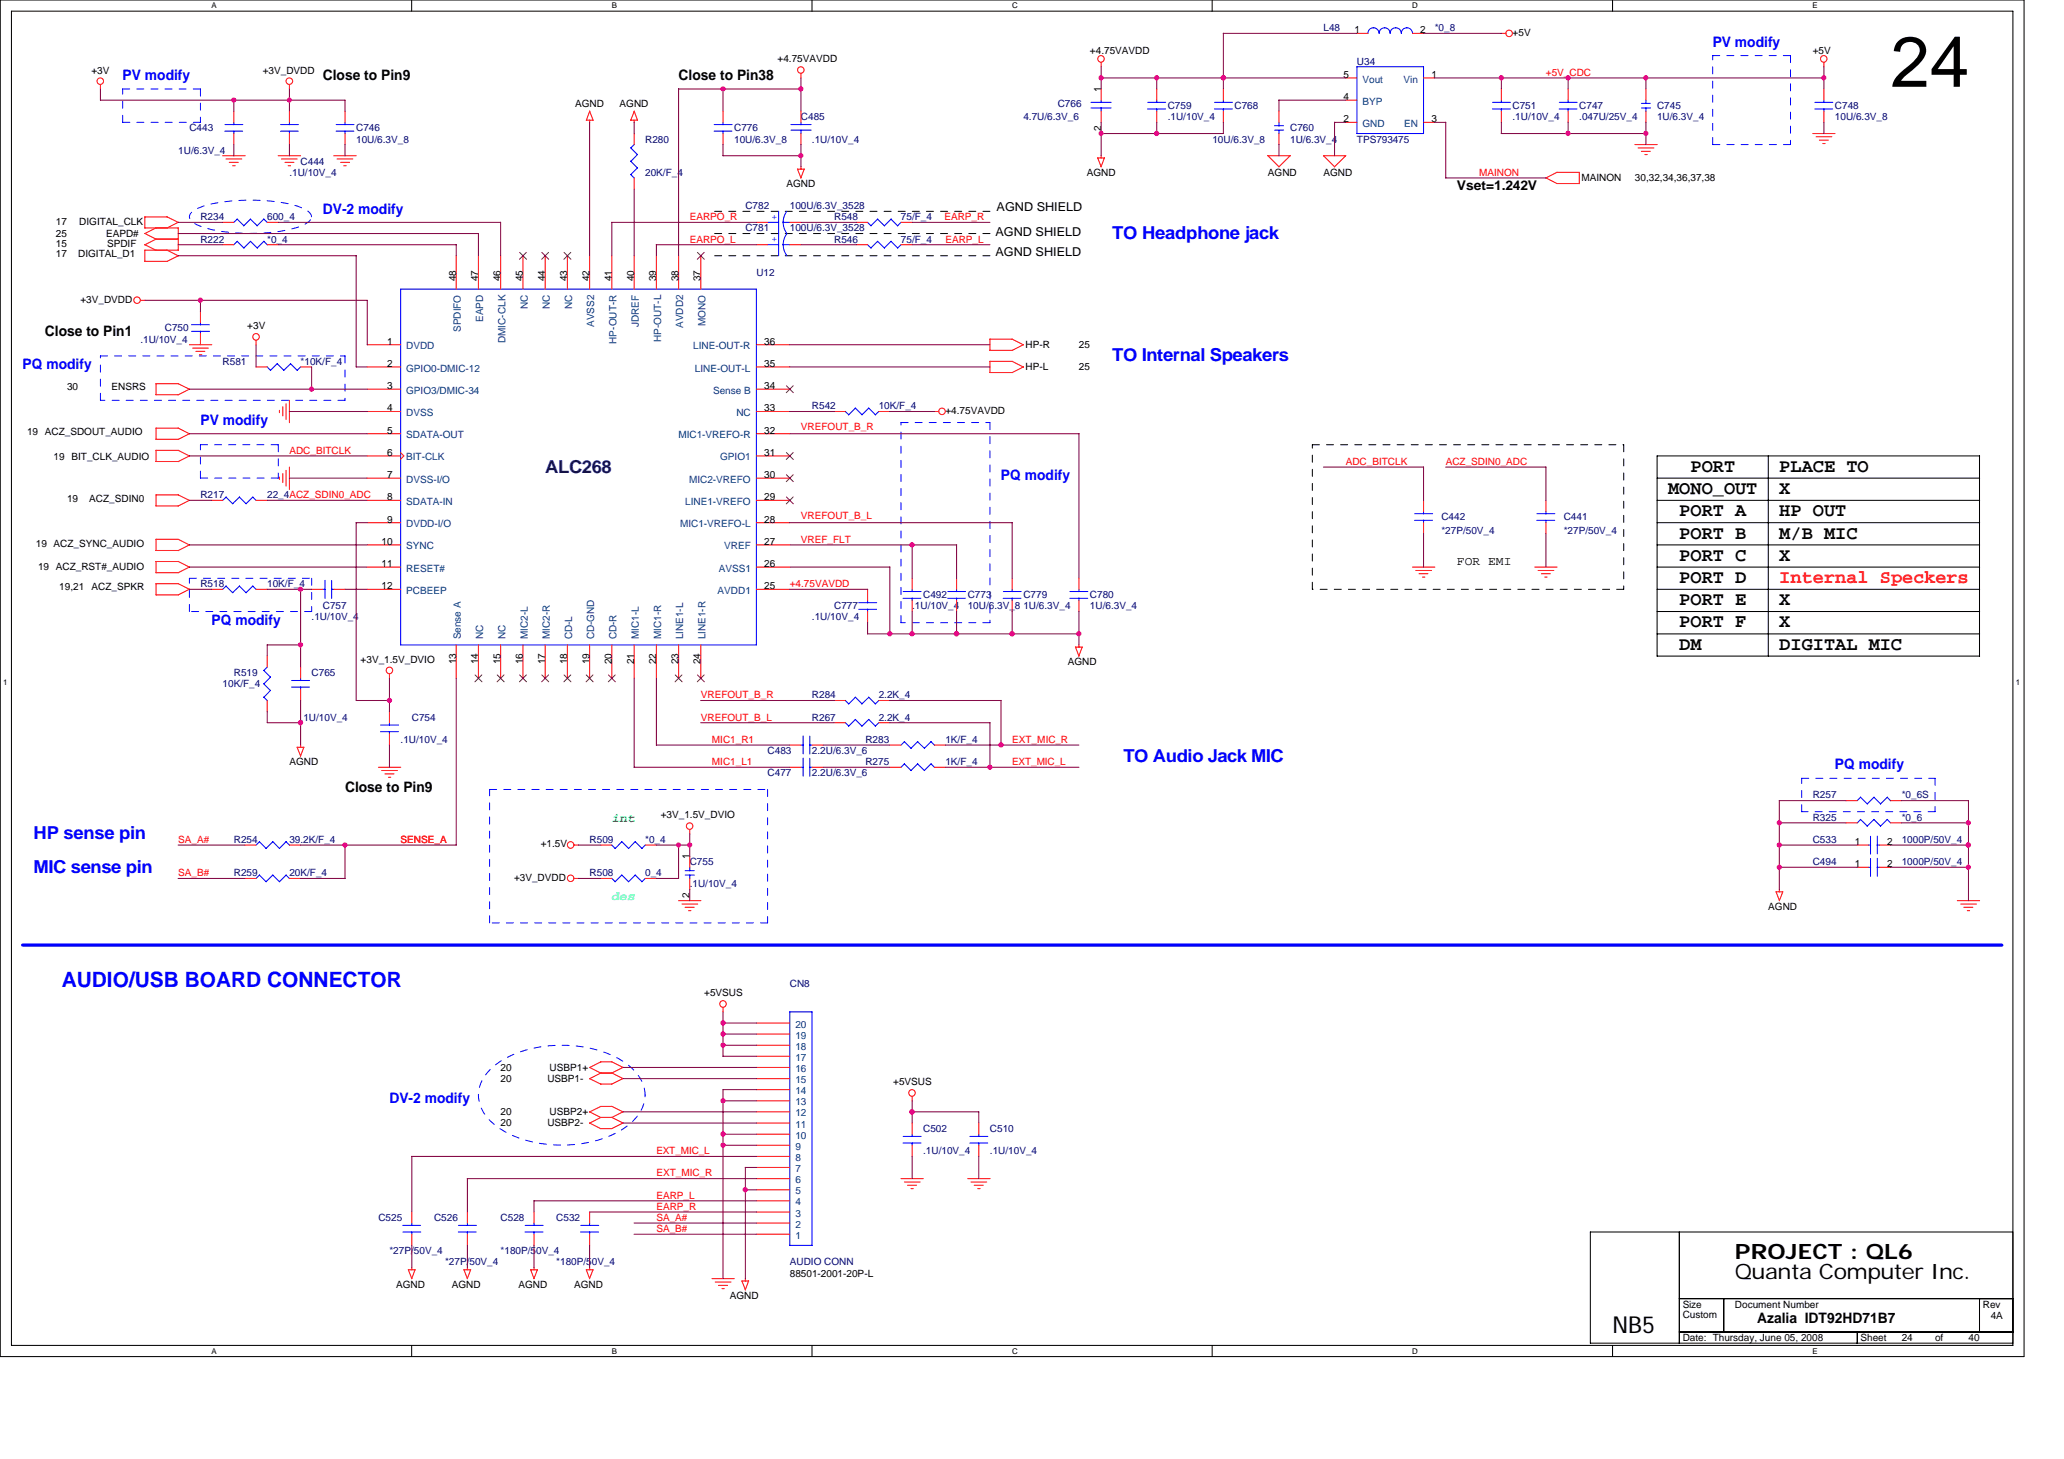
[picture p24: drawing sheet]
<svg xmlns="http://www.w3.org/2000/svg" width="297mm" height="210mm" viewBox="0 0 297 210" stroke-linecap="round" stroke-linejoin="round" font-family="sans-serif">
<defs><g id="words">
<text font-size="10.2" x="272.1" y="12.5">24</text>
<text font-size="3.4" x="232.1" y="191.8">NB5</text>
<text font-size="3" fill="#00f" x="8.9" y="142.1">AUDIO/USB BOARD CONNECTOR</text>
<g font-size="3">
<text x="249.7" y="184">Quanta Computer Inc.</text>
<text x="249.7" y="181.2">PROJECT : QL6</text>
</g>
<g font-size="2.7">
<text x="240.1" y="71.1">MONO_OUT</text>
<text x="243.3" y="67.9">PORT</text>
<text x="256.1" y="71.1">X</text>
<text x="256.1" y="67.9">PLACE TO</text>
<text x="241.7" y="74.3">PORT A</text>
<text x="241.7" y="77.5">PORT B</text>
<text x="256.1" y="77.5">M/B MIC</text>
<text x="256.1" y="74.3">HP OUT</text>
<text x="241.7" y="80.7">PORT C</text>
<text x="241.7" y="83.9">PORT D</text>
<text x="256.1" y="80.7">X</text>
<text x="241.7" y="87.1">PORT E</text>
<text x="256.1" y="87.1">X</text>
<text x="241.7" y="90.3">PORT F</text>
<text x="241.7" y="93.5">DM</text>
<text x="256.1" y="93.5">DIGITAL MIC</text>
<text x="256.1" y="90.3">X</text>
</g>
<text font-size="2.7" fill="#f00" x="256.1" y="83.9">Internal Speckers</text>
<g font-size="2.6" fill="#00f">
<text x="160.1" y="34.4">TO Headphone jack</text>
<text x="160.1" y="52">TO Internal Speakers</text>
<text x="161.7" y="109.6">TO Audio Jack MIC</text>
<text x="4.8" y="120.8">HP sense pin</text>
<text x="4.8" y="125.6">MIC sense pin</text>
</g>
<text font-size="2.6" fill="#000080" x="78.5" y="68">ALC268</text>
<g font-size="2.1" fill="#00f">
<text x="17.6" y="11.5">PV modify</text>
<text x="246.5" y="6.7">PV modify</text>
<text x="46.5" y="30.7">DV-2 modify</text>
<text x="3.3" y="53.1">PQ modify</text>
<text x="28.8" y="61.2">PV modify</text>
<text x="144.1" y="69.2">PQ modify</text>
<text x="30.5" y="89.9">PQ modify</text>
<text x="264.1" y="110.7">PQ modify</text>
<text x="56" y="158.7">DV-2 modify</text>
</g>
<g font-size="2.1">
<text x="46.5" y="11.5">Close to Pin9</text>
<text x="97.7" y="11.5">Close to Pin38</text>
<text x="6.5" y="48.3">Close to Pin1</text>
<text x="49.7" y="113.9">Close to Pin9</text>
<text x="252.9" y="190.4">Azalia IDT92HD71B7</text>
</g>
<text font-size="1.9" x="209.7" y="27.4">Vset=1.242V</text>
<g font-size="1.8">
<text x="143.3" y="33.9">AGND SHIELD</text>
<text x="143.4" y="30.4">AGND SHIELD</text>
<text x="143.3" y="36.8">AGND SHIELD</text>
<text x="209.7" y="81.4">FOR EMI</text>
</g>
<text font-size="1.8" fill="#0f0" x="88" y="118.3">int</text>
<text font-size="1.8" fill="#0ff" x="88" y="129.5">des</text>
<g font-size="1.4" fill="#000080">
<text x="190.5" y="4.5">L48</text>
<text x="206.5" y="4.5">*0_8</text>
<text x="195.3" y="9.3">U34</text>
<text x="115.3" y="17.3">C485</text>
<text x="147.3" y="17.3">4.7U/6.3V_6</text>
<text x="152.2" y="15.4">C766</text>
<text x="168.1" y="15.7">C759</text>
<text x="168.1" y="17.3">.1U/10V_4</text>
<text x="177.7" y="15.7">C768</text>
<text x="217.7" y="15.7">C751</text>
<text x="217.7" y="17.3">.1U/10V_4</text>
<text x="227.3" y="15.7">C747</text>
<text x="227.3" y="17.3">.047U/25V_4</text>
<text x="238.5" y="15.7">C745</text>
<text x="238.5" y="17.3">1U/6.3V_4</text>
<text x="264.1" y="15.7">C748</text>
<text x="264.1" y="17.3">10U/6.3V_8</text>
<text x="25.7" y="22.1">1U/6.3V_4</text>
<text x="27.3" y="18.9">C443</text>
<text x="43.3" y="23.7">C444</text>
<text x="51.3" y="18.9">C746</text>
<text x="51.3" y="20.5">10U/6.3V_8</text>
<text x="92.9" y="20.5">R280</text>
<text x="105.7" y="18.9">C776</text>
<text x="105.7" y="20.5">10U/6.3V_8</text>
<text x="116.9" y="20.5">.1U/10V_4</text>
<text x="174.5" y="20.5">10U/6.3V_8</text>
<text x="185.7" y="18.9">C760</text>
<text x="185.7" y="20.5">1U/6.3V_4</text>
<text x="195.3" y="20.5">TPS793475</text>
<text x="41.7" y="25.3">.1U/10V_4</text>
<text x="92.9" y="25.3">20K/F_4</text>
<text x="28.8" y="31.7">R234</text>
<text x="28.8" y="34.9">R222</text>
<text x="38.5" y="31.7">600_4</text>
<text x="38.5" y="34.9">*0_4</text>
<text x="107.3" y="33.3">C781</text>
<text x="107.3" y="30.1">C782</text>
<text x="113.7" y="33.3">100U/6.3V_3528</text>
<text x="113.7" y="30.1">100U/6.3V_3528</text>
<text x="120.1" y="31.7">R548</text>
<text x="120.1" y="34.9">R546</text>
<text x="129.7" y="31.7">75/F_4</text>
<text x="129.7" y="34.9">75/F_4</text>
<text x="108.9" y="39.7">U12</text>
<text x="23.7" y="47.7">C750</text>
<text x="20.2" y="49.3">.1U/10V_4</text>
<text x="32" y="52.5">R581</text>
<text x="43.3" y="52.5">*10K/F_4</text>
<text x="116.9" y="58.9">R542</text>
<text x="126.5" y="58.9">10K/F_4</text>
<text x="28.8" y="71.7">R217</text>
<text x="38.5" y="71.7">22_4ACZ_SDIN0_ADC</text>
<text x="207.4" y="74.9">C442</text>
<text x="207.4" y="76.8">*27P/50V_4</text>
<text x="225" y="74.9">C441</text>
<text x="225" y="76.8">*27P/50V_4</text>
<text x="28.8" y="84.5">R518</text>
<text x="38.5" y="84.5">10K/F_4</text>
<text x="44.8" y="89.3">.1U/10V_4</text>
<text x="46.5" y="87.7">C757</text>
<text x="116.9" y="89.3">.1U/10V_4</text>
<text x="120.1" y="87.7">C777</text>
<text x="131.3" y="87.7">.1U/10V_4</text>
<text x="132.9" y="86.1">C492</text>
<text x="139.3" y="86.1">C773</text>
<text x="139.3" y="87.7">10U/6.3V_8</text>
<text x="147.3" y="86.1">C779</text>
<text x="147.3" y="87.7">1U/6.3V_4</text>
<text x="156.9" y="86.1">C780</text>
<text x="156.9" y="87.7">1U/6.3V_4</text>
<text x="32" y="98.9">10K/F_4</text>
<text x="33.7" y="97.3">R519</text>
<text x="44.8" y="97.3">C765</text>
<text x="116.9" y="100.5">R284</text>
<text x="126.5" y="100.5">2.2K_4</text>
<text x="43.3" y="103.7">.1U/10V_4</text>
<text x="57.7" y="106.9">.1U/10V_4</text>
<text x="59.3" y="103.7">C754</text>
<text x="116.9" y="103.7">R267</text>
<text x="124.5" y="106.9">R283</text>
<text x="126.5" y="103.7">2.2K_4</text>
<text x="136.1" y="106.9">1K/F_4</text>
<text x="110.5" y="108.5">C483</text>
<text x="110.5" y="111.7">C477</text>
<text x="116.9" y="108.5">2.2U/6.3V_6</text>
<text x="116.9" y="111.7">2.2U/6.3V_6</text>
<text x="124.5" y="110.1">R275</text>
<text x="136.1" y="110.1">1K/F_4</text>
<text x="260.9" y="118.1">R325</text>
<text x="260.9" y="114.9">R257</text>
<text x="273.7" y="118.1">*0_6</text>
<text x="273.7" y="114.9">*0_6S</text>
<text x="33.7" y="121.3">R254</text>
<text x="41.7" y="121.3">39.2K/F_4</text>
<text x="84.9" y="121.3">R509</text>
<text x="92.9" y="121.3">*0_4</text>
<text x="99.3" y="124.5">C755</text>
<text x="260.9" y="121.3">C533</text>
<text x="260.9" y="124.5">C494</text>
<text x="273.7" y="121.3">1000P/50V_4</text>
<text x="273.7" y="124.5">1000P/50V_4</text>
<text x="33.7" y="126.1">R259</text>
<text x="41.7" y="126.1">20K/F_4</text>
<text x="84.9" y="126.1">R508</text>
<text x="92.9" y="126.1">0_4</text>
<text x="99.3" y="127.7">.1U/10V_4</text>
<text x="113.7" y="142.1">CN8</text>
<text x="132.9" y="162.9">C502</text>
<text x="132.9" y="166.1">.1U/10V_4</text>
<text x="142.5" y="162.9">C510</text>
<text x="142.5" y="166.1">.1U/10V_4</text>
<text x="54.5" y="175.7">C525</text>
<text x="62.5" y="175.7">C526</text>
<text x="72" y="175.7">C528</text>
<text x="80" y="175.7">C532</text>
<text x="56" y="180.5">*27P/50V_4</text>
<text x="64" y="182.1">*27P/50V_4</text>
<text x="72" y="180.5">*180P/50V_4</text>
<text x="80" y="182.1">*180P/50V_4</text>
<text x="113.7" y="182.1">AUDIO CONN</text>
</g>
<g font-size="1.4">
<text x="194.9" y="4.8">1</text>
<text x="204.4" y="4.8">2</text>
<text x="217.7" y="5.1">+5V</text>
<text x="13.2" y="10.6">+3V</text>
<text x="37.8" y="10.6">+3V_DVDD</text>
<text x="111.9" y="9">+4.75VAVDD</text>
<text x="156.9" y="7.7">+4.75VAVDD</text>
<text x="193.4" y="11.2">5</text>
<text x="206" y="11.2">1</text>
<text x="260.9" y="7.7">+5V</text>
<text x="82.8" y="15.4">AGND</text>
<text x="89.2" y="15.4">AGND</text>
<text x="158.5" y="13.3" transform="rotate(-90 158.5 13.3)">1</text>
<text x="193.4" y="14.4">4</text>
<text x="193.4" y="17.6">2</text>
<text x="206" y="17.6">3</text>
<text x="158.5" y="18.8" transform="rotate(-90 158.5 18.8)">2</text>
<text x="113.2" y="26.9">AGND</text>
<text x="156.4" y="25.3">AGND</text>
<text x="182.5" y="25.3">AGND</text>
<text x="190.5" y="25.3">AGND</text>
<text x="227.6" y="26.1">MAINON</text>
<text x="235.3" y="26.1">30,32,34,36,37,38</text>
<text x="8" y="35.5">15</text>
<text x="8" y="34.1">25</text>
<text x="8" y="32.3">17</text>
<text x="11.4" y="32.3">DIGITAL_CLK</text>
<text x="15.3" y="34.1">EAPD#</text>
<text x="15.4" y="35.5">SPDIF</text>
<text x="8" y="37">17</text>
<text x="11.3" y="37">DIGITAL_D1</text>
<text x="65.6" y="40.5" transform="rotate(-90 65.6 40.5)">48</text>
<text x="68.8" y="40.5" transform="rotate(-90 68.8 40.5)">47</text>
<text x="72" y="40.5" transform="rotate(-90 72 40.5)">46</text>
<text x="75.2" y="40.5" transform="rotate(-90 75.2 40.5)">45</text>
<text x="78.4" y="40.5" transform="rotate(-90 78.4 40.5)">44</text>
<text x="81.6" y="40.5" transform="rotate(-90 81.6 40.5)">43</text>
<text x="84.8" y="40.5" transform="rotate(-90 84.8 40.5)">42</text>
<text x="88" y="40.5" transform="rotate(-90 88 40.5)">41</text>
<text x="91.2" y="40.5" transform="rotate(-90 91.2 40.5)">40</text>
<text x="94.4" y="40.5" transform="rotate(-90 94.4 40.5)">39</text>
<text x="97.6" y="40.5" transform="rotate(-90 97.6 40.5)">38</text>
<text x="100.8" y="40.5" transform="rotate(-90 100.8 40.5)">37</text>
<text x="11.6" y="43.5">+3V_DVDD</text>
<text x="35.6" y="47.4">+3V</text>
<text x="55.7" y="49.6">1</text>
<text x="55.7" y="52.8">2</text>
<text x="110" y="52.8">35</text>
<text x="110" y="49.6">36</text>
<text x="147.6" y="50.1">HP-R</text>
<text x="147.6" y="53.3">HP-L</text>
<text x="155.3" y="50.1">25</text>
<text x="155.3" y="53.3">25</text>
<text x="9.6" y="56.2">30</text>
<text x="16" y="56.2">ENSRS</text>
<text x="55.7" y="56">3</text>
<text x="55.7" y="59.2">4</text>
<text x="110" y="59.2">33</text>
<text x="110" y="56">34</text>
<text x="136.1" y="59.5">+4.75VAVDD</text>
<text x="3.9" y="62.6">19 ACZ_SDOUT_AUDIO</text>
<text x="55.7" y="62.4">5</text>
<text x="55.7" y="65.6">6</text>
<text x="110" y="65.6">31</text>
<text x="110" y="62.4">32</text>
<text x="7.7" y="66.3">19 BIT_CLK_AUDIO</text>
<text x="55.7" y="68.8">7</text>
<text x="55.7" y="72">8</text>
<text x="110" y="72">29</text>
<text x="110" y="68.8">30</text>
<text x="9.6" y="72.2">19</text>
<text x="12.8" y="72.2">ACZ_SDIN0</text>
<text x="55.7" y="75.2">9</text>
<text x="110" y="75.2">28</text>
<text x="5.2" y="78.7">19 ACZ_SYNC_AUDIO</text>
<text x="5.5" y="82.1">19 ACZ_RST#_AUDIO</text>
<text x="54.9" y="78.4">10</text>
<text x="54.9" y="81.6">11</text>
<text x="110" y="81.6">26</text>
<text x="110" y="78.4">27</text>
<text x="8.5" y="85">19,21</text>
<text x="13.2" y="85">ACZ_SPKR</text>
<text x="54.9" y="84.8">12</text>
<text x="110" y="84.8">25</text>
<text x="51.9" y="95.4">+3V_1.5V_DVIO</text>
<text x="65.6" y="95.6" transform="rotate(-90 65.6 95.6)">13</text>
<text x="68.8" y="95.6" transform="rotate(-90 68.8 95.6)">14</text>
<text x="72" y="95.6" transform="rotate(-90 72 95.6)">15</text>
<text x="75.2" y="95.6" transform="rotate(-90 75.2 95.6)">16</text>
<text x="78.4" y="95.6" transform="rotate(-90 78.4 95.6)">17</text>
<text x="81.6" y="95.6" transform="rotate(-90 81.6 95.6)">18</text>
<text x="84.8" y="95.6" transform="rotate(-90 84.8 95.6)">19</text>
<text x="88" y="95.6" transform="rotate(-90 88 95.6)">20</text>
<text x="91.2" y="95.6" transform="rotate(-90 91.2 95.6)">21</text>
<text x="94.4" y="95.6" transform="rotate(-90 94.4 95.6)">22</text>
<text x="97.6" y="95.6" transform="rotate(-90 97.6 95.6)">23</text>
<text x="100.8" y="95.6" transform="rotate(-90 100.8 95.6)">24</text>
<text x="153.7" y="95.7">AGND</text>
<text x="41.7" y="110.1">AGND</text>
<text x="95.1" y="117.8">+3V_1.5V_DVIO</text>
<text x="77.8" y="122">+1.5V</text>
<text x="99.2" y="123.7" transform="rotate(-90 99.2 123.7)">1</text>
<text x="267" y="121.6">1</text>
<text x="267" y="124.8">1</text>
<text x="271.6" y="121.6">2</text>
<text x="271.6" y="124.8">2</text>
<text x="74" y="126.7">+3V_DVDD</text>
<text x="99.2" y="129.2" transform="rotate(-90 99.2 129.2)">2</text>
<text x="254.5" y="130.9">AGND</text>
<text x="101.3" y="143.4">+5VSUS</text>
<text x="72" y="155.7">20</text>
<text x="72" y="154.1">20</text>
<text x="78.8" y="155.7">USBP1-</text>
<text x="79.1" y="154.1">USBP1+</text>
<text x="72" y="160.5">20</text>
<text x="79.1" y="160.5">USBP2+</text>
<text x="128.5" y="156.2">+5VSUS</text>
<text x="72" y="162.1">20</text>
<text x="78.8" y="162.1">USBP2-</text>
<text x="57" y="185.3">AGND</text>
<text x="65" y="185.3">AGND</text>
<text x="74.6" y="185.3">AGND</text>
<text x="82.6" y="185.3">AGND</text>
<text x="113.7" y="183.7">88501-2001-20P-L</text>
<text x="105" y="186.9">AGND</text>
<text x="242.2" y="189.7">Custom</text>
<text x="242.2" y="188.2">Size</text>
<text x="249.7" y="188.2">Document Number</text>
<text x="285.4" y="188.2">Rev</text>
<text x="286.5" y="189.8">4A</text>
<text x="242.2" y="193">Date: Thursday, June 05, 2008</text>
<text x="267.8" y="193">Sheet</text>
<text x="273.7" y="193">24</text>
<text x="278.5" y="193">of</text>
<text x="283.3" y="193">40</text>
</g>
<g font-size="1.4" fill="#004080">
<text x="196.1" y="11.9">Vout</text>
<text x="202" y="11.9">Vin</text>
<text x="196.1" y="15.1">BYP</text>
<text x="196.1" y="18.3">GND</text>
<text x="202.1" y="18.3">EN</text>
<text x="66.3" y="47.8" transform="rotate(-90 66.3 47.8)">SPDIFO</text>
<text x="69.5" y="46.3" transform="rotate(-90 69.5 46.3)">EAPD</text>
<text x="75.9" y="44.5" transform="rotate(-90 75.9 44.5)">NC</text>
<text x="79.1" y="44.5" transform="rotate(-90 79.1 44.5)">NC</text>
<text x="82.3" y="44.5" transform="rotate(-90 82.3 44.5)">NC</text>
<text x="85.5" y="47" transform="rotate(-90 85.5 47)">AVSS2</text>
<text x="91.9" y="47.1" transform="rotate(-90 91.9 47.1)">JDREF</text>
<text x="98.3" y="47.2" transform="rotate(-90 98.3 47.2)">AVDD2</text>
<text x="101.5" y="46.9" transform="rotate(-90 101.5 46.9)">MONO</text>
<text x="58.5" y="50.3">DVDD</text>
<text x="58.5" y="53.5">GPIO0-DMIC-12</text>
<text x="72.7" y="49.4" transform="rotate(-90 72.7 49.4)">DMIC-CLK</text>
<text x="88.7" y="49.5" transform="rotate(-90 88.7 49.5)">HP-OUT-R</text>
<text x="95.1" y="49.2" transform="rotate(-90 95.1 49.2)">HP-OUT-L</text>
<text x="99.8" y="50.3">LINE-OUT-R</text>
<text x="100" y="53.5">LINE-OUT-L</text>
<text x="58.5" y="56.7">GPIO3/DMIC-34</text>
<text x="58.5" y="59.9">DVSS</text>
<text x="102.6" y="56.7">Sense B</text>
<text x="106" y="59.9">NC</text>
<text x="58.5" y="63.1">SDATA-OUT</text>
<text x="97.6" y="63.1">MIC1-VREFO-R</text>
<text x="58.5" y="66.3">BIT-CLK</text>
<text x="58.5" y="69.5">DVSS-I/O</text>
<text x="99.2" y="69.5">MIC2-VREFO</text>
<text x="103.6" y="66.3">GPIO1</text>
<text x="58.5" y="72.7">SDATA-IN</text>
<text x="58.5" y="75.9">DVDD-I/O</text>
<text x="97.9" y="75.9">MIC1-VREFO-L</text>
<text x="98.6" y="72.7">LINE1-VREFO</text>
<text x="58.5" y="79.1">SYNC</text>
<text x="58.5" y="82.3">RESET#</text>
<text x="103.4" y="82.3">AVSS1</text>
<text x="104.2" y="79.1">VREF</text>
<text x="58.5" y="85.5">PCBEEP</text>
<text x="103.3" y="85.5">AVDD1</text>
<text x="66.3" y="92" transform="rotate(-90 66.3 92)">Sense A</text>
<text x="69.5" y="92" transform="rotate(-90 69.5 92)">NC</text>
<text x="72.7" y="92" transform="rotate(-90 72.7 92)">NC</text>
<text x="75.9" y="92" transform="rotate(-90 75.9 92)">MIC2-L</text>
<text x="79.1" y="92" transform="rotate(-90 79.1 92)">MIC2-R</text>
<text x="82.3" y="92" transform="rotate(-90 82.3 92)">CD-L</text>
<text x="85.5" y="92" transform="rotate(-90 85.5 92)">CD-GND</text>
<text x="88.7" y="92" transform="rotate(-90 88.7 92)">CD-R</text>
<text x="91.9" y="92" transform="rotate(-90 91.9 92)">MIC1-L</text>
<text x="95.1" y="92" transform="rotate(-90 95.1 92)">MIC1-R</text>
<text x="98.3" y="92" transform="rotate(-90 98.3 92)">LINE1-L</text>
<text x="101.5" y="92" transform="rotate(-90 101.5 92)">LINE1-R</text>
<text x="114.5" y="149.5">19</text>
<text x="114.5" y="147.9">20</text>
<text x="114.5" y="155.9">15</text>
<text x="114.5" y="154.3">16</text>
<text x="114.5" y="152.7">17</text>
<text x="114.5" y="151.1">18</text>
<text x="114.5" y="160.7">12</text>
<text x="114.5" y="159.1">13</text>
<text x="114.5" y="157.5">14</text>
<text x="114.5" y="167.1">8</text>
<text x="114.5" y="165.5">9</text>
<text x="114.5" y="163.9">10</text>
<text x="114.5" y="162.3">11</text>
<text x="114.5" y="173.5">4</text>
<text x="114.5" y="171.9">5</text>
<text x="114.5" y="170.3">6</text>
<text x="114.5" y="168.7">7</text>
<text x="114.5" y="178.3">1</text>
<text x="114.5" y="176.7">2</text>
<text x="114.5" y="175.1">3</text>
</g>
<g font-size="1.4" fill="#f00">
<text x="222.5" y="10.9">+5V_CDC</text>
<text x="212.9" y="25.3">MAINON</text>
<text x="99.3" y="34.9">EARPO_L</text>
<text x="99.3" y="31.7">EARPO_R</text>
<text x="135.9" y="31.7">EARP_R</text>
<text x="136.1" y="34.9">EARP_L</text>
<text x="41.7" y="65.3">ADC_BITCLK</text>
<text x="115.3" y="62">VREFOUT_B_R</text>
<text x="193.7" y="66.9">ADC_BITCLK</text>
<text x="208.1" y="66.9">ACZ_SDIN0_ADC</text>
<text x="115.3" y="74.7">VREFOUT_B_L</text>
<text x="115.3" y="78.1">VREF_FLT</text>
<text x="113.7" y="84.5">+4.75VAVDD</text>
<text x="100.9" y="100.5">VREFOUT_B_R</text>
<text x="100.9" y="103.7">VREFOUT_B_L</text>
<text x="102.5" y="106.9">MIC1_R1</text>
<text x="145.7" y="106.9">EXT_MIC_R</text>
<text x="102.5" y="110.1">MIC1_L1</text>
<text x="145.7" y="110.1">EXT_MIC_L</text>
<text x="25.6" y="121.3">SA_A#</text>
<text x="57.7" y="121.3">SENSE_A</text>
<text x="25.6" y="126.1">SA_B#</text>
<text x="94.5" y="166.1">EXT_MIC_L</text>
<text x="94.5" y="169.3">EXT_MIC_R</text>
<text x="94.5" y="172.5">EARP_L</text>
<text x="94.5" y="177.3">SA_B#</text>
<text x="94.5" y="175.7">SA_A#</text>
<text x="94.5" y="174.1">EARP_R</text>
</g>
<g font-size="1.4" fill="#00f">
<text x="111.8" y="34.9" transform="rotate(-90 111.8 34.9)">+</text>
<text x="111.8" y="31.7" transform="rotate(-90 111.8 31.7)">+</text>
</g>
<g font-size="1.1">
<text x="30.4" y="1.2">A</text>
<text x="88" y="1.2">B</text>
<text x="145.6" y="1.2">C</text>
<text x="203.2" y="1.2">D</text>
<text x="260.9" y="1.2">E</text>
<text x=".4" y="98.6">1</text>
<text x="290.1" y="98.6">1</text>
<text x="30.4" y="194.8">A</text>
<text x="88" y="194.8">B</text>
<text x="145.6" y="194.8">C</text>
<text x="203.2" y="194.8">D</text>
<text x="260.9" y="194.8">E</text>
</g>
</g></defs>
<path d="M0 0h291.3v195.2h-291.3zM1.6 1.6h288.1v192h-288.1z" fill="none" stroke="#000" stroke-width=".15"/>
<g fill="#fff">
<path d="M30.4 .2h.8v1.2h-.8z"/>
<path d="M30.4 193.8h.8v1.3h-.8z"/>
</g>
<path d="M59.2 0v1.6M59.2 193.6v1.6" fill="none" stroke="#000" stroke-width=".15"/>
<g fill="#fff">
<path d="M88 .2h.8v1.2h-.8z"/>
<path d="M88 193.8h.8v1.3h-.8z"/>
</g>
<path d="M116.9 0v1.6M116.9 193.6v1.6" fill="none" stroke="#000" stroke-width=".15"/>
<g fill="#fff">
<path d="M145.6 .2h.8v1.2h-.8z"/>
<path d="M145.6 193.8h.8v1.3h-.8z"/>
</g>
<path d="M174.5 0v1.6M174.5 193.6v1.6" fill="none" stroke="#000" stroke-width=".15"/>
<g fill="#fff">
<path d="M203.2 .2h.8v1.2h-.8z"/>
<path d="M203.2 193.8h.8v1.3h-.8z"/>
</g>
<path d="M232.1 0v1.6M232.1 193.6v1.6" fill="none" stroke="#000" stroke-width=".15"/>
<g fill="#fff">
<path d="M260.9 .2h.7v1.2h-.7z"/>
<path d="M260.9 193.8h.7v1.3h-.7z"/>
<path d="M.4 97.6h.7v1.3h-.7z"/>
<path d="M290.1 97.6h.6v1.3h-.6z"/>
</g>
<path d="M3.3 136h284.8" fill="none" stroke="#00f" stroke-width=".47"/>
<g fill="none" stroke="#000" stroke-width=".15">
<path d="M238.5 75.2h46.4M238.5 72h46.4M238.5 68.8h46.4M238.5 78.4h46.4M254.5 65.6v28.8M284.9 65.6v28.8M284.9 65.6h-46.4v28.8M238.5 84.8h46.4M238.5 81.6h46.4M238.5 94.4h46.4M238.5 88h46.4M238.5 91.2h46.4"/>
<path d="M228.9 177.3h60.8v16h-60.8zM241.7 177.3v16M241.7 186.9h48M241.7 191.7h48M248.1 186.9v4.8M267.3 191.7v1.6M284.9 186.9v4.8"/>
</g>
<path d="M142.5 36.8h-40.1M142.5 33.6h-40.1M142.5 30.4h-40.1M188.9 64h44.8M233.7 64v20.8M188.9 84.8v-20.8M233.7 84.8h-44.8" fill="none" stroke="#000" stroke-width=".14" stroke-dasharray="1 1 1 1 1 1 1 1"/>
<g fill="none" stroke="#00f" stroke-width=".14" stroke-dasharray="1 1 1 1 1 1 1 1">
<path d="M17.6 12.8h11.2M17.6 17.6v-4.8M28.8 12.8v4.8M28.8 17.6h-11.2M246.5 8h11.2M257.7 8v12.8M27.7 30.4a11.7 11.7 0 0 1 5.6-1.5 25.5 25.5 0 0 1 9.8 .9 2.1 2.1 0 0 1 1.7 1.4 2.11 2.11 0 0 1-1.7 1.4 26.1 26.1 0 0 1-14.2 0 2.1 2.1 0 0 1-1.6-1.4l.1-.4zM246.5 20.8v-12.8M257.7 20.8h-11.2M14.5 51.2h35.2M14.5 57.6v-6.4M49.7 51.2v6.4"/>
<path d="M49.7 57.6h-35.2M28.8 64h11.2M28.8 68.8v-4.8M40 64v4.8M40 68.8h-11.2M129.7 60.8h12.8M142.5 60.8v28.8M27.3 83.2h17.5M27.3 88v-4.8M44.8 83.2v4.8M44.8 88h-17.5M129.7 89.6v-28.8"/>
<path d="M142.5 89.6h-12.8M70.5 113.6h40M110.5 113.6v19.2M259.3 112h19.2M259.3 116.8v-4.8M278.5 112v4.8M278.5 116.8h-19.2M70.5 132.8v-19.2M110.5 132.8h-40M70.3 154.2a13.7 13.7 0 0 1 9-3.7 17 17 0 0 1 10.5 2.3 5.9 5.9 0 0 1 3 4.8 6 6 0 0 1-3 4.8 17.9 17.9 0 0 1-14.6 1.6 10.2 10.2 0 0 1-5.5-3.8 4.7 4.7 0 0 1 .6-6z"/>
</g>
<g fill="none" stroke="#f00" stroke-width=".15">
<path d="M14.5 12.2v.6M33.7 16v1.6M33.7 19.2v1.6M41.7 12.2v.6M41.7 16v1.6M41.7 19.2v1.6M49.7 16v1.6M49.7 19.2v1.6M84.4 17.3h.9M84.9 16l.5 1.3M84.9 17.3v.3M84.9 16l-.5 1.3"/>
<path d="M91.3 17.3v.3M91.3 19.2v1.6M91.3 16l-.5 1.3h.9l-.4-1.3M104.1 16v1.6M104.1 19.2v1.6M115.3 10.6v.6M115.3 16v1.6M115.3 19.2v1.6M158.5 9v.6M158.5 12.8v1.6M158.5 16v1.6M166.5 12.8v1.6"/>
<path d="M166.5 16v1.6M176.1 12.8v1.6M176.1 16v1.6M184.1 16v1.6M184.1 19.2v1.6M193.7 11.2h1.6M193.7 14.4h1.6M193.7 17.6h1.6M195.3 4.8h1.6M203.3 4.8h1.6M204.9 11.2h1.6M204.9 17.6h1.6"/>
<path d="M216 4.8h.7M216.1 12.8v1.6M216.1 16v1.6M225.7 12.8v1.6M225.7 16v1.6M236.9 12.8v1.6M236.9 16v1.6M260.9 19.2h3.2M261.4 19.7h2.2M262.5 9v.6M262.5 12.8v1.6M262.5 16v1.6"/>
<path d="M20.8 35.2l1.7 .8M20.8 36h4.9M20.8 36v1.6h3.2M22.4 34.4h3.3M22.5 34.4l-1.7 .8M22.5 32.8l-1.7 .8 1.7 .8M24 31.2l1.7 .8M24 31.2h-3.2v1.6h4.9M24 36l1.7 .8M25.7 32.8v3.2M25.7 36.8l-1.7 .8M25.7 32l-1.7 .8"/>
<path d="M32 22.4h3.3M32 32h1.7M32 35.2h1.7M32.5 22.9h2.3M33 23.4h1.3M33.5 23.9h.3M38.5 32h1.5M38.5 35.2h1.5M40 22.4h3.3M40.5 22.9h2.3M41 23.4h1.3M41.5 23.9h.3"/>
<path d="M48 22.4h3.3M48.5 22.9h2.3M49 23.4h1.3M49.5 23.9h.3M65.7 36.8v4.8M68.9 36.8v4.8M72 36.8v4.8M75.3 36.8v4.8M78.5 36.8v4.8M81.7 36.8v4.8M84.9 36.8v4.8M88.1 36.8v4.8"/>
<path d="M91.3 25.6v1.6M91.3 36.8v4.8M94.5 36.8v4.8M97.7 36.8v4.8M100.9 36.8v4.8M108.9 32h1.6M108.9 35.2h1.6M113.7 32h1.6M113.7 35.2h1.6M114.8 24.3l.5 1.3M114.8 24.3h1l-.6 1.3M115.3 24v.3"/>
<path d="M123.3 32h1.6M123.3 35.2h1.6M129.7 32h1.6M129.7 35.2h1.6M158 22.7l.5 1.3M158 22.7h1l-.5 1.3M158.5 22.4v.3M182.5 22.4l1.6 1.6M182.5 22.4h3.2l-1.7 1.6M190.5 22.4l1.6 1.6M190.5 22.4h3.2M193.7 22.4l-1.7 1.6"/>
<path d="M222.5 25.6l1.6 .8M224 26.4h3.3M224.1 24.8h3.2M224.1 24.8l-1.6 .8M227.3 24.8v1.6M235.3 20.8h3.2M235.8 21.3h2.2M236.2 21.8h1.3M236.7 22.2h.4M261.8 20.2h1.3M262.3 20.7h.4M20.2 43.2h.7"/>
<path d="M22.5 55.2v1.6h3.2M22.5 55.2h3.2M25.7 55.2l1.6 .8-1.7 .8M27.3 49.6h3.2M27.7 50.1h2.3M28.2 50.6h1.3M28.7 51.1h.3M28.8 44.8v1.6M28.8 48v1.6M36.8 49v.6M36.8 52.8h1.7M40.2 59.1v.3"/>
<path d="M40.7 58.5v1.4M41.2 58.1v2.3M41.7 57.6v3.2M43.3 52.8h1.5M52.8 59.2h4.9M52.8 49.6h4.9M52.8 52.8h4.9M52.8 56h4.9M108.9 59.2h4.8M108.9 49.6h4.8M108.9 52.8h4.8M108.9 56h4.8"/>
<path d="M120.1 59.2h1.6M126.5 59.2h1.6M134.4 59.2h.7M142.4 50.4h3.3M142.4 53.6h3.3M142.5 48.8h3.2l1.6 .8M142.5 48.8v1.6M147.3 49.6l-1.7 .8M147.3 52.8l-1.7 .8M147.3 52.8l-1.6-.8h-3.2v1.6M22.5 61.6l-.1 1.6h3.3M22.5 71.2v1.6h3.2"/>
<path d="M22.5 61.6h3.2M22.5 71.2h3.2M25.7 61.6l1.6 .8M25.7 71.2l1.6 .8M25.7 77.6l1.6 .8-1.7 .8M25.7 64.8l1.6 .8-1.7 .8M25.7 64.8h-3.2v1.6h3.2M25.7 77.6h-3.2v1.6h3.2M27.3 62.4l-1.7 .8M27.3 72l-1.7 .8M30.5 72h1.5M36.8 72h1.7"/>
<path d="M40.2 68.7v.3M40.7 68.2v1.2M41.2 67.7v2.3M41.7 67.2v3.2M52.8 72h4.9M52.8 62.4h4.9M52.8 65.6h4.9M52.8 68.8h4.9M52.8 75.2h4.9M52.8 78.4h4.9M57.7 65.2l.4 .4-.4 .5M108.9 72h4.8"/>
<path d="M108.9 62.4h4.8M108.9 65.6h4.8M108.9 68.8h4.8M108.9 75.2h4.8M108.9 78.4h4.8M204.9 72v1.6M204.9 75.2v1.6M222.5 72v1.6M222.5 75.2v1.6M25.6 80.8l1.7 .8M25.6 84l1.7 .8-1.6 .8M25.7 80.8h-3.2v1.6h3.2"/>
<path d="M25.7 84h-3.2v1.6h3.2M27.3 81.6l-1.6 .8M30.5 84.8h1.5M36.8 84.8h1.7M38.5 94.4v1.6M43.3 96v1.6M43.3 99.2v1.6M44.8 84.8h1.7M48 84.8h1.7M52.8 81.6h4.9M52.8 84.8h4.9M56 97v.6"/>
<path d="M65.7 92.8v4.8M68.9 92.8v4.8M72 92.8v4.8M75.3 92.8v4.8M78.5 92.8v4.8M81.7 92.8v4.8M84.9 92.8v4.8M88.1 92.8v4.8M91.3 92.8v4.8M94.5 92.8v4.8M97.7 92.8v4.8M100.9 92.8v4.8"/>
<path d="M108.9 81.6h4.8M108.9 84.8h4.8M124.9 84.8v1.6M124.9 88v1.6M131.3 83.2v1.6M131.3 86.4v1.6M137.7 83.2v1.6M137.7 86.4v1.6M145.7 83.2v1.6M145.7 86.4v1.6M154.8 93.1l.5 1.3M154.8 93.1h1l-.5 1.3"/>
<path d="M155.3 83.2v1.6M155.3 86.4v1.6M155.3 92.8v.3M203.3 81.6h3.2M203.7 82.1h2.3M204.2 82.6h1.3M204.7 83.1h.4M220.9 81.6h3.2M221.4 82.1h2.2M221.8 82.6h1.3M222.3 83.1h.3M38.5 100.8v1.6"/>
<path d="M42.8 107.5l.5 1.3 .4-1.3M42.8 107.5h.9M43.3 107.2v.3M54.5 110.4h3.2M54.9 110.9h2.3M55.4 111.4h1.3M55.9 111.9h.3M56 102.4v1.6M56 105.6v1.6M99.3 119.4v.6M113.7 110.4h1.6M113.7 107.2h1.6"/>
<path d="M116.9 110.4h1.6M116.9 107.2h1.6M120.1 100.8h1.6M120.1 104h1.6M126.5 100.8h1.6M126.5 104h1.6M128.1 110.4h1.6M128.1 107.2h1.6M134.5 110.4h1.6M134.5 107.2h1.6M265.7 118.4h1.6M265.7 115.2h1.6"/>
<path d="M272.1 118.4h1.6M272.1 115.2h1.6M35.3 126.4h1.5M35.3 121.6h1.5M41.7 126.4h1.6M41.7 121.6h1.6M82.6 126.4h.7M82.6 121.6h.7M86.5 126.4h1.6M86.5 121.6h1.6M92.9 126.4h1.6M92.9 121.6h1.6"/>
<path d="M97.7 129.6h3.2M98.1 130.1h2.3M98.6 130.6h1.3M99.1 131.1h.3M99.3 123.2v1.6M99.3 126.4v1.6M256.1 128v.4M256.6 128.4h-1l.5 1.2M256.6 128.3l-.5 1.3M267.3 121.6h1.6M267.3 124.8h1.6M270.5 121.6h1.6"/>
<path d="M270.5 124.8h1.6M281.7 129.6h3.2M282.2 130.1h2.2M282.6 130.6h1.3M283.1 131.1h.4M84.9 153.6l1.6 .9M86.5 156h1.6M88 159.2l1.7 .8M88 152.8l1.7 .8M88.1 159.2h-1.6l-1.6 .8 1.6 .8M88.1 152.8h-1.7l-1.6 .8M88.1 154.4h-1.6l-1.6 .8 1.6 .8"/>
<path d="M89.7 160l-1.6 .8M89.7 155.2l-1.6 .8M89.7 153.6l-1.7 .8 1.7 .8M104.1 145v.6M108.9 158.4h4.8M108.9 156.8h4.8M108.9 155.2h4.8M108.9 153.6h4.8M108.9 152h4.8M108.9 150.4h4.8M108.9 148.8h4.8M108.9 147.2h4.8"/>
<path d="M131.3 157.8v.7M59.3 174.4v1.6M59.3 177.6v1.6M67.3 174.4v1.6M67.3 177.6v1.6M76.9 174.4v1.6M76.9 177.6v1.6M84.9 174.4v1.6M84.9 177.6v1.6M84.9 161.6l1.6 .9M86.5 162.4h1.6M88 160.8l1.7 .8"/>
<path d="M88.1 160.8h-1.7l-1.6 .8M89.7 161.6l-1.6 .8M108.9 169.6h4.8M108.9 177.6h4.8M108.9 172.8h4.8M108.9 171.2h4.8M108.9 168h4.8M108.9 166.4h4.8M108.9 164.8h4.8M108.9 163.2h4.8M108.9 161.6h4.8M108.9 160h4.8"/>
<path d="M108.9 176h4.8M108.9 174.4h4.8M129.7 169.6h3.2M130.2 170.1h2.2M130.6 170.6h1.3M131.1 171.1h.3M131.3 161.6v1.6M131.3 164.8v1.6M139.3 169.6h3.2M139.7 170.1h2.3M140.2 170.6h1.3M140.7 171.1h.4"/>
<path d="M140.9 161.6v1.6M140.9 164.8v1.6M58.8 182.7l.5 1.3 .4-1.2M58.8 182.8h1M59.3 182.4v.4M66.8 182.7l.5 1.3M66.8 182.8h1l-.6 1.2M67.3 182.4v.4M76.9 184l-.5-1.3 1 .1-.6 1.2M76.9 182.4v.4M84.4 182.7l.5 1.3 .4-1.2M84.4 182.8h1"/>
<path d="M84.9 182.4v.4M102.5 184h3.2M102.9 184.5h2.3M103.4 185h1.3M103.9 185.5h.3M106.8 184.3l.5 1.3 .4-1.2M106.8 184.4h1M107.3 184v.4"/>
<circle cx="14.4" cy="11.7" r=".47"/>
<circle cx="41.6" cy="11.7" r=".47"/>
<circle cx="115.2" cy="10.1" r=".47"/>
<circle cx="158.4" cy="8.5" r=".47"/>
<circle cx="217.2" cy="4.8" r=".47"/>
<circle cx="262.5" cy="8.5" r=".47"/>
<circle cx="19.7" cy="43.2" r=".47"/>
<circle cx="36.8" cy="48.5" r=".47"/>
<circle cx="135.6" cy="59.2" r=".47"/>
<circle cx="56" cy="96.5" r=".47"/>
<circle cx="99.2" cy="118.9" r=".47"/>
<circle cx="82.1" cy="121.6" r=".47"/>
<circle cx="82.1" cy="126.4" r=".47"/>
<circle cx="104" cy="144.5" r=".47"/>
<circle cx="131.2" cy="157.3" r=".47"/>
</g>
<g fill="none" stroke="#00f" stroke-width=".15">
<path d="M32.4 18.9h2.5M32.4 17.9h2.5M33.7 17.6v.3M33.7 18.9v.3M40.4 18.9h2.5M40.4 17.9h2.5M41.7 17.6v.3M41.7 18.9v.3M48.4 18.9h2.5M48.4 17.9h2.5M49.7 17.6v.3M49.7 18.9v.3"/>
<path d="M102.8 18.9h2.5M102.8 17.9h2.6M104.1 17.6v.3M104.1 18.9v.3M113.8 18.7h2.9M113.8 17.9h2.9M115.3 17.6v.3M115.3 18.7v.5M157 14.7h2.9M157 15.5h2.9M158.5 14.4v.4M158.5 15.5v.5"/>
<path d="M165.2 15.7h2.5M165.2 14.7h2.6M166.5 14.4v.4M166.5 15.7v.3M174.8 15.7h2.6M174.8 14.7h2.6M176.1 14.4v.4M176.1 15.7v.3M183.4 18.1h1.3M183.4 18.7h1.3M184.1 17.6v.5M184.1 18.7v.5"/>
<path d="M195.3 9.6h9.6v9.6h-9.6zM196.9 4.8a.8 .8 0 0 1 .8-.8 .8 .8 0 0 1 .8 .8 .79 .79 0 0 1 .8-.8 .79 .79 0 0 1 .8 .8 .8 .8 0 0 1 .8-.8 .8 .8 0 0 1 .8 .8 .8 .8 0 0 1 .8-.8 .8 .8 0 0 1 .8 .8M214.8 15.7h2.6M214.8 14.7h2.6M216.1 14.4v.4M216.1 15.7v.3M224.4 15.7h2.5M224.4 14.7h2.6M225.7 14.4v.4M225.7 15.7v.3M236.2 14.9h1.3M236.2 15.5h1.3"/>
<path d="M236.9 14.4v.5M236.9 15.5v.5M261.2 15.7h2.6M261.2 14.7h2.6M262.5 14.4v.4M262.5 15.7v.3M33.7 35.2l.5-.5 .9 1M34.1 31.5l1 1M34.1 31.5l-.5 .5M36 31.5l1 1M36 31.5l-.9 1M37.9 31.5l.6 .5"/>
<path d="M38 31.5l-1 1M38 34.7l.5 .5M38 34.7l-1 1-.9-1-1 1M90.8 21.3l1 .9-1 1 .9 1M91.3 20.8l-.5 .5M91.8 24.2l-1 .9 .5 .5M110.5 35.2h1.6M110.5 32h1.6M112.1 30.4v6.4M112.7 35.2h1M112.7 32h1M113.2 30.4a2.55 2.55 0 0 0-.5 1.6 2.55 2.55 0 0 0 .5 1.5"/>
<path d="M113.2 33.7a2.44 2.44 0 0 0-.5 1.5 2.49 2.49 0 0 0 .5 1.5M124.9 32l.5 .5M126.3 31.5l1 1M126.3 34.7l1 1M126.3 31.5l-1 1M126.3 34.7l-.9 1-.5-.5M128.2 31.5l1 1M128.2 34.7l1 1M128.2 31.5l-.9 1M128.2 34.7l-.9 1M129.7 32l-.5 .5M129.7 35.2l-.5 .5"/>
<path d="M27.6 46.7h2.5M27.6 47.7h2.6M28.8 46.4v.4M28.8 47.7v.3M38.4 52.8l.5 .5M39.9 52.3l.9 1M39.9 52.3l-1 1M41.8 52.3l1 1M41.8 52.3l-1 1M43.3 52.8l-.5 .5M57.7 41.6h51.2v51.2h-51.2zM121.6 59.2l.5 .5"/>
<path d="M123.1 58.7l1 1M123.1 58.7l-1 1M125 58.7l1 1M125 58.7l-1 1M126.5 59.2l-.5 .5M32.5 71.5l1 1M32.6 71.5l-.6 .5M33.5 72.5l1-1 .9 1M36.4 71.5l.5 .5M36.4 71.5l-1 1M203.6 74.9h2.6M203.6 73.9h2.6"/>
<path d="M204.9 73.6v.4M204.9 74.9v.3M221.2 74.9h2.5M221.2 73.9h2.6M222.5 73.6v.4M222.5 74.9v.3M32.5 84.3l1 1 1-1 .9 1M32.6 84.3l-.6 .5M36.4 84.3l.5 .5M36.4 84.3l-1 1M37.9 98.4l1 1-1 .9 .6 .5M38.5 96l-.6 .5 1 1"/>
<path d="M38.9 97.4l-.9 1M41.9 98.9h2.6M42 97.9h2.6M43.3 97.6v.4M43.3 98.9v.3M46.5 84.8h.3M46.8 83.5v2.6M47.7 84.8h.3M47.7 83.5v2.6M123.6 87.7h2.6M123.6 86.7h2.6M124.9 86.4v.4"/>
<path d="M124.9 87.7v.3M130 86.1h2.5M130 85.1h2.6M131.3 84.8v.4M131.3 86.1v.3M136.4 86.1h2.5M136.4 85.1h2.6M137.7 84.8v.4M137.7 86.1v.3M144.4 86.1h2.5M144.4 85.1h2.6M145.7 84.8v.4"/>
<path d="M145.7 86.1v.3M154 86.1h2.5M154 85.1h2.6M155.3 84.8v.4M155.3 86.1v.3M54.8 105.3h2.5M54.8 104.4h2.6M56 104v.4M56 105.3v.3M115.3 107.2h.3M115.3 110.4h.3M115.6 105.9v2.6"/>
<path d="M115.6 109.1v2.6M116.5 107.2h.4M116.5 110.4h.4M116.5 105.9v2.6M116.5 109.1v2.6M121.6 100.8l.5 .5M121.6 104l.5 .5M123.1 100.3l1 1M123.1 103.5l1 1M123.1 100.4l-1 .9M123.1 103.5l-1 1M125 100.3l1 1"/>
<path d="M125 103.5l1 1M125 100.4l-1 .9M125 103.5l-1 1M126.5 100.8l-.5 .5M126.5 104l-.5 .5M130.2 106.7l.9 1M130.2 109.9l.9 1M130.2 106.7l-.5 .5M130.2 109.9l-.5 .5M132.1 106.7l1 1M132.1 109.9l1 1M132.1 106.7l-1 1"/>
<path d="M132.1 109.9l-1 1M134 106.7l.5 .6M134 109.9l.5 .5M134 106.7l-1 1M134 109.9l-1 1M267.7 117.9l1 1 1-1M267.8 117.9l-.5 .5M267.8 114.7l.9 1M267.8 114.7l-.5 .5M268.7 115.7l1-1 1 1M269.7 117.9l.9 1 1-1M271.6 117.9l.5 .5"/>
<path d="M271.6 114.7l.5 .6M271.6 114.7l-1 1M36.8 126.4l.6-.5 .9 1M37.3 121.1l1 1M37.4 121.1l-.6 .5M39.3 121.1l.9 1M39.3 125.9l.9 1M39.3 121.1l-1 1M39.3 125.9l-1 1M41.2 121.1l.5 .5M41.2 125.9l.5 .5M41.2 121.1l-1 1"/>
<path d="M41.2 125.9l-1 1M88 126.4l.5 .5M88 121.6l.5 .5M89.5 121.1l1 1M89.5 121.1l-1 1M90.5 126.9l-1-1-1 1M91.4 125.9l1 1M91.4 121.1l1 1M91.4 125.9l-1 1M91.4 121.1l-1 1M92.9 126.4l-.5 .5M92.9 121.6l-.5 .5"/>
<path d="M98.6 125.3h1.3M98.6 125.9h1.3M99.3 124.8v.5M99.3 125.9v.5M268.9 121.6h.3M268.9 124.8h.3M269.2 120.4v2.5M269.2 123.5v2.6M270.1 121.6h.4M270.1 124.8h.4M270.2 120.3v2.6M270.2 123.5v2.6"/>
<path d="M113.7 145.6v33.6h3.2M113.7 145.6h3.2M116.9 145.6v33.7M58 176.4h2.5M58 177.3h2.6M59.3 176v.4M59.3 177.3v.3M66 177.3h2.5M66 176.4h2.6M67.3 176v.4M67.3 177.3v.3M75.6 177.3h2.5"/>
<path d="M75.6 176.4h2.6M76.9 176v.4M76.9 177.3v.3M83.6 177.3h2.5M83.6 176.4h2.6M84.9 176v.4M84.9 177.3v.3M130 164.5h2.5M130 163.6h2.6M131.3 163.2v.4M131.3 164.5v.3M139.6 164.5h2.6"/>
<path d="M139.6 163.6h2.6M140.9 163.2v.4M140.9 164.5v.3"/>
</g>
<g fill="none" stroke="#804000" stroke-width=".14">
<path d="M74.8 36.3l1 1M75.8 36.3l-1 1M78 36.3l1 1M78.9 36.3l-.9 1M81.2 36.3l1 1M82.1 36.3l-1 1M100.4 36.3l1 1M101.3 36.3l-1 1M113.2 55.5l1 1M114.1 55.5l-.9 1M113.2 71.5l1 1M113.2 68.3l1 1"/>
<path d="M113.2 65.1l1 1M114.1 68.3l-.9 1M114.1 71.5l-.9 1M114.1 65.1l-.9 1M68.4 97.1l1 1M69.3 97.1l-1 1M71.6 97.1l1 1M72.5 97.1l-1 1M74.8 97.1l1 1M75.8 97.1l-1 1M78 97.1l1 1M78.9 97.1l-.9 1"/>
<path d="M81.2 97.1l1 1M82.1 97.1l-1 1M84.4 97.1l1 1M85.3 97.1l-1 1M87.6 97.1l1 1M88.5 97.1l-1 1M97.2 97.1l1 1M98.1 97.1l-.9 1M100.4 97.1l1 1M101.3 97.1l-1 1"/>
</g>
<g fill="none" stroke="#800040" stroke-width=".15">
<path d="M14.5 12.8v1.6h35.2v1.6M33.7 14.4v1.6M41.7 12.8v3.2M84.9 17.6v19.2M91.3 17.6v1.6M97.6 12.8h17.7M97.7 12.8v24M104.1 12.8v3.2M115.3 11.2v4.8M158.5 11.2h35.2M158.5 9.6v3.2M158.5 17.6v4.8"/>
<path d="M166.5 11.2v1.6M166.5 17.6v1.6M176 4.8h19.3M176.1 4.8v8M176.1 17.6v1.6h-17.6M184 14.4h9.7M184.1 14.4v1.6M193.7 17.6h-1.7l.1 4.8M204.8 4.8h11.3M206.5 11.2h56M206.5 17.6h1.6v8M216.1 11.2v1.6"/>
<path d="M216.1 17.6v1.6h20.8M225.7 11.2v1.6M225.7 17.6v1.6M236.9 11.2v1.6M236.9 17.6v3.2M262.5 9.6v3.2M262.5 17.6v1.6M25.6 35.2h6.4M25.6 33.6h43.3v3.2M25.6 32h6.4M25.6 36.8h25.7M33.7 20.8v1.6"/>
<path d="M40 35.2h25.7M40 32h32M41.7 20.8v1.6M49.7 20.8v1.6M51.3 36.8v16M65.7 35.2v1.6M72 32v4.8M88 32h20.9M88.1 32v4.8M91.3 27.2v9.6M94.4 35.2h14.5M94.5 35.2v1.6"/>
<path d="M104 22.4h11.3M104.1 20.8v1.6M115.3 35.2h8M115.3 20.8v3.2M115.3 32h8M131.3 35.2h11.2M131.3 32h11.2M184.1 20.8v1.6M208 25.6h14.5M20.8 43.2h32.1M27.3 56h25.6M28.8 43.2v1.6"/>
<path d="M36.8 49.6v3.2M41.6 59.2h11.2M44.8 52.8v3.2M51.2 52.8h1.6M52.8 43.2v6.4M113.6 52.8h28.9M113.6 49.6h28.9M113.7 59.2h6.4M128 59.2h6.5M27.2 62.4h25.6M27.2 72h3.3M27.2 78.4h25.6"/>
<path d="M27.2 65.6h25.6M38.4 72h14.4M41.6 68.8h11.2M51.2 75.2h1.6M51.3 75.2v25.6h4.8M113.6 75.2h32.1M113.7 62.4h41.6M113.7 78.4h24M131.3 78.4v4.8M137.7 78.4v4.8M145.7 75.2v8M155.3 62.4v20.8"/>
<path d="M190.5 67.2h14.4v4.8M204.9 76.8v4.8M208 67.2h14.5v4.8M222.5 76.8v4.8M27.2 84.8h3.3M27.2 81.6h25.6M38.4 84.8h6.4M38.5 92.8v1.6M38.5 92.8h4.8M43.3 84.8v11.2M49.6 84.8h3.2M56 97.6v4.8"/>
<path d="M65.7 97.6v24M91.3 97.6v12.8M94.5 97.6v9.7M113.7 84.8h11.2M113.7 81.6h14.4M124.9 89.6v1.6h30.4M128.1 81.6v9.6M131.3 88v3.2M137.7 88v3.2M145.7 88v3.2M155.3 88v4.8M38.5 102.4v1.6h4.8"/>
<path d="M43.3 100.8v6.4M56 107.2v3.2M91.2 110.4h22.5M94.4 107.2h19.3M99.3 120v3.2M100.8 100.8h19.3M100.8 104h19.3M118.4 107.2h9.7M118.5 110.4h9.6M128 100.8h16.1v6.4M128 104h14.5M136 107.2h19.3"/>
<path d="M136 110.4h19.3M142.5 104v6.4M256 118.4h9.7M256 115.2h9.7M256.1 115.2v12.8M273.7 118.4h9.6M273.7 115.2h9.6M283.3 115.2v14.4M25.6 121.6h9.7M25.6 126.4h9.7M43.2 121.6h22.5M43.2 126.4h6.5"/>
<path d="M49.7 121.6v4.8M83.2 121.6h3.3M83.2 126.4h3.3M94.4 121.6h4.9M97.7 121.6v4.8h-3.3M99.3 128v1.6M256 121.6h11.3M256 124.8h11.3M272.1 121.6h11.2M272.1 124.8h11.2M89.6 155.2h19.3M89.6 153.6h19.3"/>
<path d="M104 156.8h4.9M104 147.2h4.9M104 148.8h4.9M104 150.4h4.9M104 152h4.9M104 158.4h4.9M104.1 145.6v6.4M104.1 156.8v27.2M131.3 158.4v3.2M140.9 160v1.6M59.2 166.4h49.7M59.3 166.4v8"/>
<path d="M59.3 179.2v3.2M67.2 169.6h41.7M67.3 169.6v4.8M67.3 179.2v3.2M76.8 172.8h32.1M76.9 172.8v1.6M76.9 179.2v3.2M84.8 174.4h24.1M84.9 179.2v3.2M89.6 160h19.3M89.6 161.6h19.3M91.2 177.6h17.7"/>
<path d="M91.2 176h17.7M104 163.2h4.9M104 164.8h4.9M107.2 171.2h1.7M107.2 168h1.7M107.3 168v16M131.3 160h9.6M131.3 166.4v3.2M140.9 166.4v3.2"/>
</g>
<g fill="#f0f" stroke="#f0f" stroke-width=".15">
<circle cx="216.1" cy="11.2" r=".32"/>
<circle cx="236.9" cy="11.2" r=".32"/>
<circle cx="262.5" cy="11.2" r=".32"/>
<circle cx="176.1" cy="11.2" r=".32"/>
<circle cx="166.5" cy="11.2" r=".32"/>
<circle cx="166.5" cy="19.2" r=".32"/>
<circle cx="158.5" cy="19.2" r=".32"/>
<circle cx="225.7" cy="11.2" r=".32"/>
<circle cx="236.9" cy="19.2" r=".32"/>
<circle cx="158.5" cy="11.2" r=".32"/>
<circle cx="43.2" cy="92.8" r=".31"/>
<circle cx="43.2" cy="104" r=".32"/>
<circle cx="144.1" cy="107.2" r=".32"/>
<circle cx="142.5" cy="110.4" r=".31"/>
<circle cx="225.7" cy="19.2" r=".32"/>
<circle cx="131.3" cy="78.4" r=".31"/>
<circle cx="137.6" cy="91.2" r=".32"/>
<circle cx="131.2" cy="91.2" r=".32"/>
<circle cx="283.3" cy="121.6" r=".31"/>
<circle cx="256.1" cy="121.6" r=".31"/>
<circle cx="283.3" cy="124.8" r=".31"/>
<circle cx="256.1" cy="124.8" r=".31"/>
<circle cx="49.6" cy="121.6" r=".31"/>
<circle cx="115.3" cy="12.8" r=".31"/>
<circle cx="104.1" cy="12.8" r=".31"/>
<circle cx="115.3" cy="22.4" r=".31"/>
<circle cx="128.1" cy="91.2" r=".32"/>
<circle cx="155.3" cy="91.2" r=".32"/>
<circle cx="145.6" cy="91.2" r=".32"/>
<circle cx="41.6" cy="14.4" r=".31"/>
<circle cx="33.6" cy="14.4" r=".31"/>
<circle cx="104" cy="163.2" r=".32"/>
<circle cx="104.1" cy="158.4" r=".31"/>
<circle cx="104.1" cy="164.8" r=".31"/>
<circle cx="104" cy="147.2" r=".32"/>
<circle cx="107.2" cy="171.2" r=".32"/>
<circle cx="131.2" cy="160" r=".32"/>
<circle cx="44.8" cy="56" r=".32"/>
<circle cx="43.2" cy="84.8" r=".31"/>
<circle cx="56" cy="100.8" r=".31"/>
<circle cx="99.3" cy="121.6" r=".31"/>
<circle cx="97.6" cy="121.6" r=".31"/>
<circle cx="104.1" cy="150.4" r=".31"/>
<circle cx="104.1" cy="148.8" r=".31"/>
<circle cx="256.1" cy="118.4" r=".31"/>
<circle cx="283.3" cy="118.4" r=".31"/>
<circle cx="28.8" cy="43.2" r=".32"/>
</g>
<use href="#words"/>
</svg>
